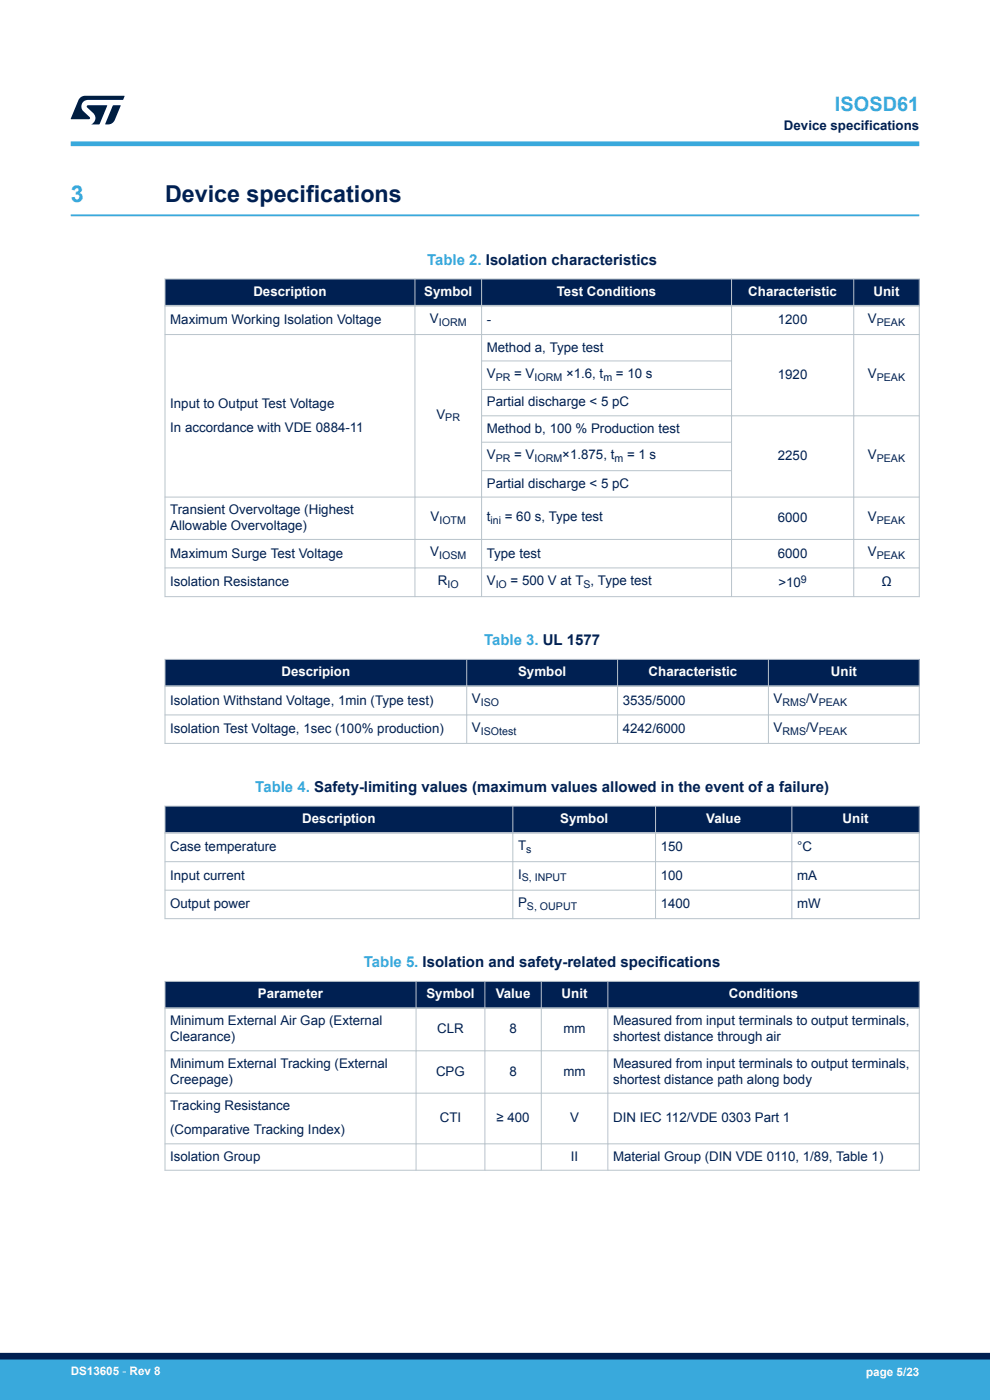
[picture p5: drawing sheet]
<svg xmlns="http://www.w3.org/2000/svg" width="210mm" height="297mm" viewBox="0 0 210 297" stroke-linecap="round" stroke-linejoin="round" font-family="sans-serif">
<defs><g id="words">
<text font-size="4.9" fill="#39a9dc" x="15" y="42.9">3</text>
<text font-size="4.9" fill="#002052" x="35" y="42.9">Device specifications</text>
<text font-size="4.2" fill="#39a9dc" x="177.1" y="23.5">ISOSD61</text>
<g font-size="3.2" fill="#39a9dc">
<text x="90.6" y="56.2">Table 2. Isolation characteristics</text>
<text x="102.7" y="136.9">Table 3. UL 1577</text>
<text x="54.2" y="168">Table 4. Safety-limiting values (maximum values allowed in the event of a failure)</text>
<text x="77.2" y="205.2">Table 5. Isolation and safety-related specifications</text>
</g>
<g font-size="2.8" fill="#002052">
<text x="166.3" y="27.5">Device specifications</text>
<text x="36.1" y="68.8">Maximum Working Isolation Voltage</text>
<text x="91.2" y="68.5">V</text>
<text x="103.3" y="68.8">-</text>
<text x="165" y="68.8">1200</text>
<text x="184.1" y="68.5">V</text>
<text x="103.3" y="74.6">Method a, Type test</text>
<text x="103.3" y="80.2">V</text>
<text x="109.1" y="80.2">= V</text>
<text x="120.1" y="80.2">×1.6, t</text>
<text x="130.6" y="80.2">= 10 s</text>
<text x="165" y="80.4">1920</text>
<text x="184.1" y="80.2">V</text>
<text x="36.1" y="86.5">Input to Output Test Voltage</text>
<text x="92.6" y="88.8">V</text>
<text x="103.3" y="86.2">Partial discharge &lt; 5 pC</text>
<text x="36.1" y="91.6">In accordance with VDE 0884-11</text>
<text x="103.3" y="91.8">Method b, 100 % Production test</text>
<text x="103.3" y="97.4">V</text>
<text x="109.1" y="97.4">= V</text>
<text x="119.3" y="97.4">×1.875, t</text>
<text x="133" y="97.4">= 1 s</text>
<text x="165" y="97.6">2250</text>
<text x="184.1" y="97.4">V</text>
<text x="103.3" y="103.5">Partial discharge &lt; 5 pC</text>
<text x="36.1" y="109.1">Transient Overvoltage (Highest</text>
<text x="36.1" y="112.5">Allowable Overvoltage)</text>
<text x="91.3" y="110.5">V</text>
<text x="103.3" y="110.5">t</text>
<text x="107.1" y="110.5">= 60 s, Type test</text>
<text x="165" y="110.8">6000</text>
<text x="184.1" y="110.5">V</text>
<text x="36.1" y="118.3">Maximum Surge Test Voltage</text>
<text x="91.3" y="118">V</text>
<text x="103.3" y="118.3">Type test</text>
<text x="165" y="118.3">6000</text>
<text x="184.1" y="118">V</text>
<text x="36.1" y="124.3">Isolation Resistance</text>
<text x="92.9" y="124.1">R</text>
<text x="103.3" y="124.1">V</text>
<text x="108.3" y="124.1">= 500 V at T , Type test</text>
<text x="165.1" y="124.6">&gt;10</text>
<text x="187" y="124.3">Ω</text>
<text x="36.1" y="149.5">Isolation Withstand Voltage, 1min (Type test)</text>
<text x="100.1" y="149.2">V</text>
<text x="132.1" y="149.5">3535/5000</text>
<text x="164.1" y="149.2">V</text>
<text x="171" y="149.2">/V</text>
<text x="36.1" y="155.5">Isolation Test Voltage, 1sec (100% production)</text>
<text x="100.1" y="155.3">V</text>
<text x="132.1" y="155.5">4242/6000</text>
<text x="164.1" y="155.3">V</text>
<text x="171" y="155.3">/V</text>
<text x="36.1" y="180.6">Case temperature</text>
<text x="109.9" y="180.4">T</text>
<text x="140.2" y="180.6">150</text>
<text x="169.1" y="180.6">°C</text>
<text x="36.1" y="186.6">Input current</text>
<text x="109.9" y="186.4">I</text>
<text x="140.2" y="186.6">100</text>
<text x="169.1" y="186.6">mA</text>
<text x="36.1" y="192.7">Output power</text>
<text x="109.9" y="192.5">P</text>
<text x="140.2" y="192.7">1400</text>
<text x="169.1" y="192.7">mW</text>
<text x="36.1" y="217.6">Minimum External Air Gap (External</text>
<text x="36.1" y="220.9">Clearance)</text>
<text x="92.7" y="219.2">CLR</text>
<text x="108.1" y="219.2">8</text>
<text x="119.5" y="219.2">mm</text>
<text x="130" y="217.6">Measured from input terminals to output terminals,</text>
<text x="130" y="220.9">shortest distance through air</text>
<text x="36.1" y="226.5">Minimum External Tracking (External</text>
<text x="130" y="226.5">Measured from input terminals to output terminals,</text>
<text x="36.1" y="229.9">Creepage)</text>
<text x="92.5" y="228.2">CPG</text>
<text x="108.1" y="228.2">8</text>
<text x="119.5" y="228.2">mm</text>
<text x="130" y="229.9">shortest distance path along body</text>
<text x="36.1" y="235.5">Tracking Resistance</text>
<text x="93.3" y="238.1">CTI</text>
<text x="105.3" y="238.1">≥ 400</text>
<text x="120.9" y="238.1">V</text>
<text x="130" y="238.1">DIN IEC 112/VDE 0303 Part 1</text>
<text x="36.1" y="240.7">(Comparative Tracking Index)</text>
<text x="36.1" y="246.3">Isolation Group</text>
<text x="121.1" y="246.3">II</text>
<text x="130" y="246.3">Material Group (DIN VDE 0110, 1/89, Table 1)</text>
</g>
<g font-size="2.8" fill="#fff">
<text x="53.7" y="62.8">Description</text>
<text x="90" y="62.8">Symbol</text>
<text x="118.1" y="62.8">Test Conditions</text>
<text x="158.7" y="62.8">Characteristic</text>
<text x="185.3" y="62.8">Unit</text>
<text x="59.7" y="143.5">Descripion</text>
<text x="109.9" y="143.5">Symbol</text>
<text x="137.6" y="143.5">Characteristic</text>
<text x="176.3" y="143.5">Unit</text>
<text x="64.1" y="174.6">Description</text>
<text x="118.8" y="174.6">Symbol</text>
<text x="149.8" y="174.6">Value</text>
<text x="178.7" y="174.6">Unit</text>
<text x="54.7" y="211.8">Parameter</text>
<text x="90.5" y="211.8">Symbol</text>
<text x="105.2" y="211.8">Value</text>
<text x="119.1" y="211.8">Unit</text>
<text x="154.6" y="211.8">Conditions</text>
</g>
<g font-size="2.5" fill="#fff">
<text x="15" y="291.6">DS13605 - Rev 8</text>
<text x="183.7" y="291.9">page 5/23</text>
</g>
<g font-size="2.3" fill="#002052">
<text x="93.1" y="69.1">IORM</text>
<text x="186" y="69.1">PEAK</text>
<text x="105.1" y="80.7">PR</text>
<text x="113.4" y="80.7">IORM</text>
<text x="128" y="80.7">m</text>
<text x="186" y="80.7">PEAK</text>
<text x="94.5" y="89.4">PR</text>
<text x="105.1" y="98">PR</text>
<text x="113.4" y="98">IORM</text>
<text x="130.3" y="98">m</text>
<text x="186" y="98">PEAK</text>
<text x="93.2" y="111.1">IOTM</text>
<text x="104" y="111.1">ini</text>
<text x="186" y="111.1">PEAK</text>
<text x="93.1" y="118.6">IOSM</text>
<text x="186" y="118.6">PEAK</text>
<text x="94.9" y="124.7">IO</text>
<text x="105.1" y="124.7">IO</text>
<text x="123.8" y="124.7">S</text>
<text x="169.9" y="123.6">9</text>
<text x="102" y="149.8">ISO</text>
<text x="166" y="149.8">RMS</text>
<text x="173.7" y="149.8">PEAK</text>
<text x="102" y="155.8">ISOtest</text>
<text x="166" y="155.8">RMS</text>
<text x="173.7" y="155.8">PEAK</text>
<text x="111.6" y="180.9">s</text>
<text x="110.7" y="187">S, INPUT</text>
<text x="111.8" y="193">S, OUPUT</text>
</g>
</g></defs>
<path d="M15 45.7h180" fill="none" stroke="#39a9dc" stroke-width=".4"/>
<g fill="#002052">
<path d="M35 59.2h160v5.7h-160z" fill-rule="evenodd"/>
<path d="M35 59.2h160v5.7h-160z" fill-rule="evenodd"/>
</g>
<g fill="none" stroke="#b9c4ca" stroke-width=".21">
<path d="M34.9 59.2h160.2M35 59.1v67.6M88 59.1v67.6M102.2 59.1v67.6M155.2 59.1v67.6M181.1 59.1v67.6M195 59.1v67.6M34.9 71h160.2M102.2 76.6h53.1M102.2 88.2h92.9M102.2 82.6h53.1M102.2 93.8h53.1"/>
<path d="M102.2 99.9h53.1M34.9 114.4h160.2M195.1 105.5h-160.2M34.9 120.5h160.2M34.9 126.6h160.2"/>
</g>
<path d="M34.9 64.9h160.2" fill="none" stroke="#b9c4ca" stroke-width=".35"/>
<g fill="#002052">
<path d="M35 139.9h160v5.7h-160z" fill-rule="evenodd"/>
<path d="M35 139.9h160v5.7h-160z" fill-rule="evenodd"/>
</g>
<path d="M34.9 139.9h160.2M35 139.8v18M99 139.8v18M131 139.8v18M163 139.8v18M195 139.8v18M34.9 151.7h160.2M34.9 157.7h160.2" fill="none" stroke="#b9c4ca" stroke-width=".21"/>
<path d="M34.9 145.6h160.2" fill="none" stroke="#b9c4ca" stroke-width=".35"/>
<g fill="#002052">
<path d="M35 171h160v5.7h-160z" fill-rule="evenodd"/>
<path d="M35 171h160v5.7h-160z" fill-rule="evenodd"/>
</g>
<path d="M34.9 171h160.2M35 170.9v24.1M108.8 170.9v24.1M139.1 170.9v24.1M168 170.9v24.1M195 170.9v24.1M34.9 182.8h160.2M34.9 188.8h160.2M34.9 194.9h160.2" fill="none" stroke="#b9c4ca" stroke-width=".21"/>
<path d="M34.9 176.7h160.2" fill="none" stroke="#b9c4ca" stroke-width=".35"/>
<g fill="#002052">
<path d="M35 208.2h160v5.7h-160z" fill-rule="evenodd"/>
<path d="M35 208.2h160v5.7h-160z" fill-rule="evenodd"/>
</g>
<path d="M34.9 208.2h160.2M35 208.1v40.3M88.3 208.1v40.3M102.9 208.1v40.3M114.8 208.1v40.3M128.9 208.1v40.3M195 208.1v40.3M34.9 222.9h160.2M34.9 231.9h160.2M34.9 242.7h160.2M34.9 248.3h160.2" fill="none" stroke="#b9c4ca" stroke-width=".21"/>
<path d="M34.9 213.9h160.2" fill="none" stroke="#b9c4ca" stroke-width=".35"/>
<path d="M15 30.5h180" fill="none" stroke="#39a9dc" stroke-width="1"/>
<g fill="#001e41">
<path d="M17.1 20.7l.9-.4 8.4 .1-.3 .8h-7.4a1.4 1.4 0 0 0-1.3 .8 1.4 1.4 0 0 0 .2 1.5l1.4 1.3v.4l-4 .1 1.6-4.1z"/>
<path d="M24 22.4h1.6l-1.3 3.1a1.54 1.54 0 0 1-1.4 .9l-.6-.1z"/>
<path d="M18.5 22.4h4.2l-1.6 4h-1.7a1.48 1.48 0 0 0 .4-2.4l-1.3-1.2z"/>
</g>
<g fill="#39a9dc">
<path d="M0 288.4h210v8.6h-210z" fill-rule="evenodd"/>
<path d="M-.1 288.4h210.2v4.4h-210.2z" fill-rule="evenodd"/>
</g>
<path d="M0 287.7h210" fill="none" stroke="#002052" stroke-width="1.4"/>
<use href="#words"/>
</svg>
